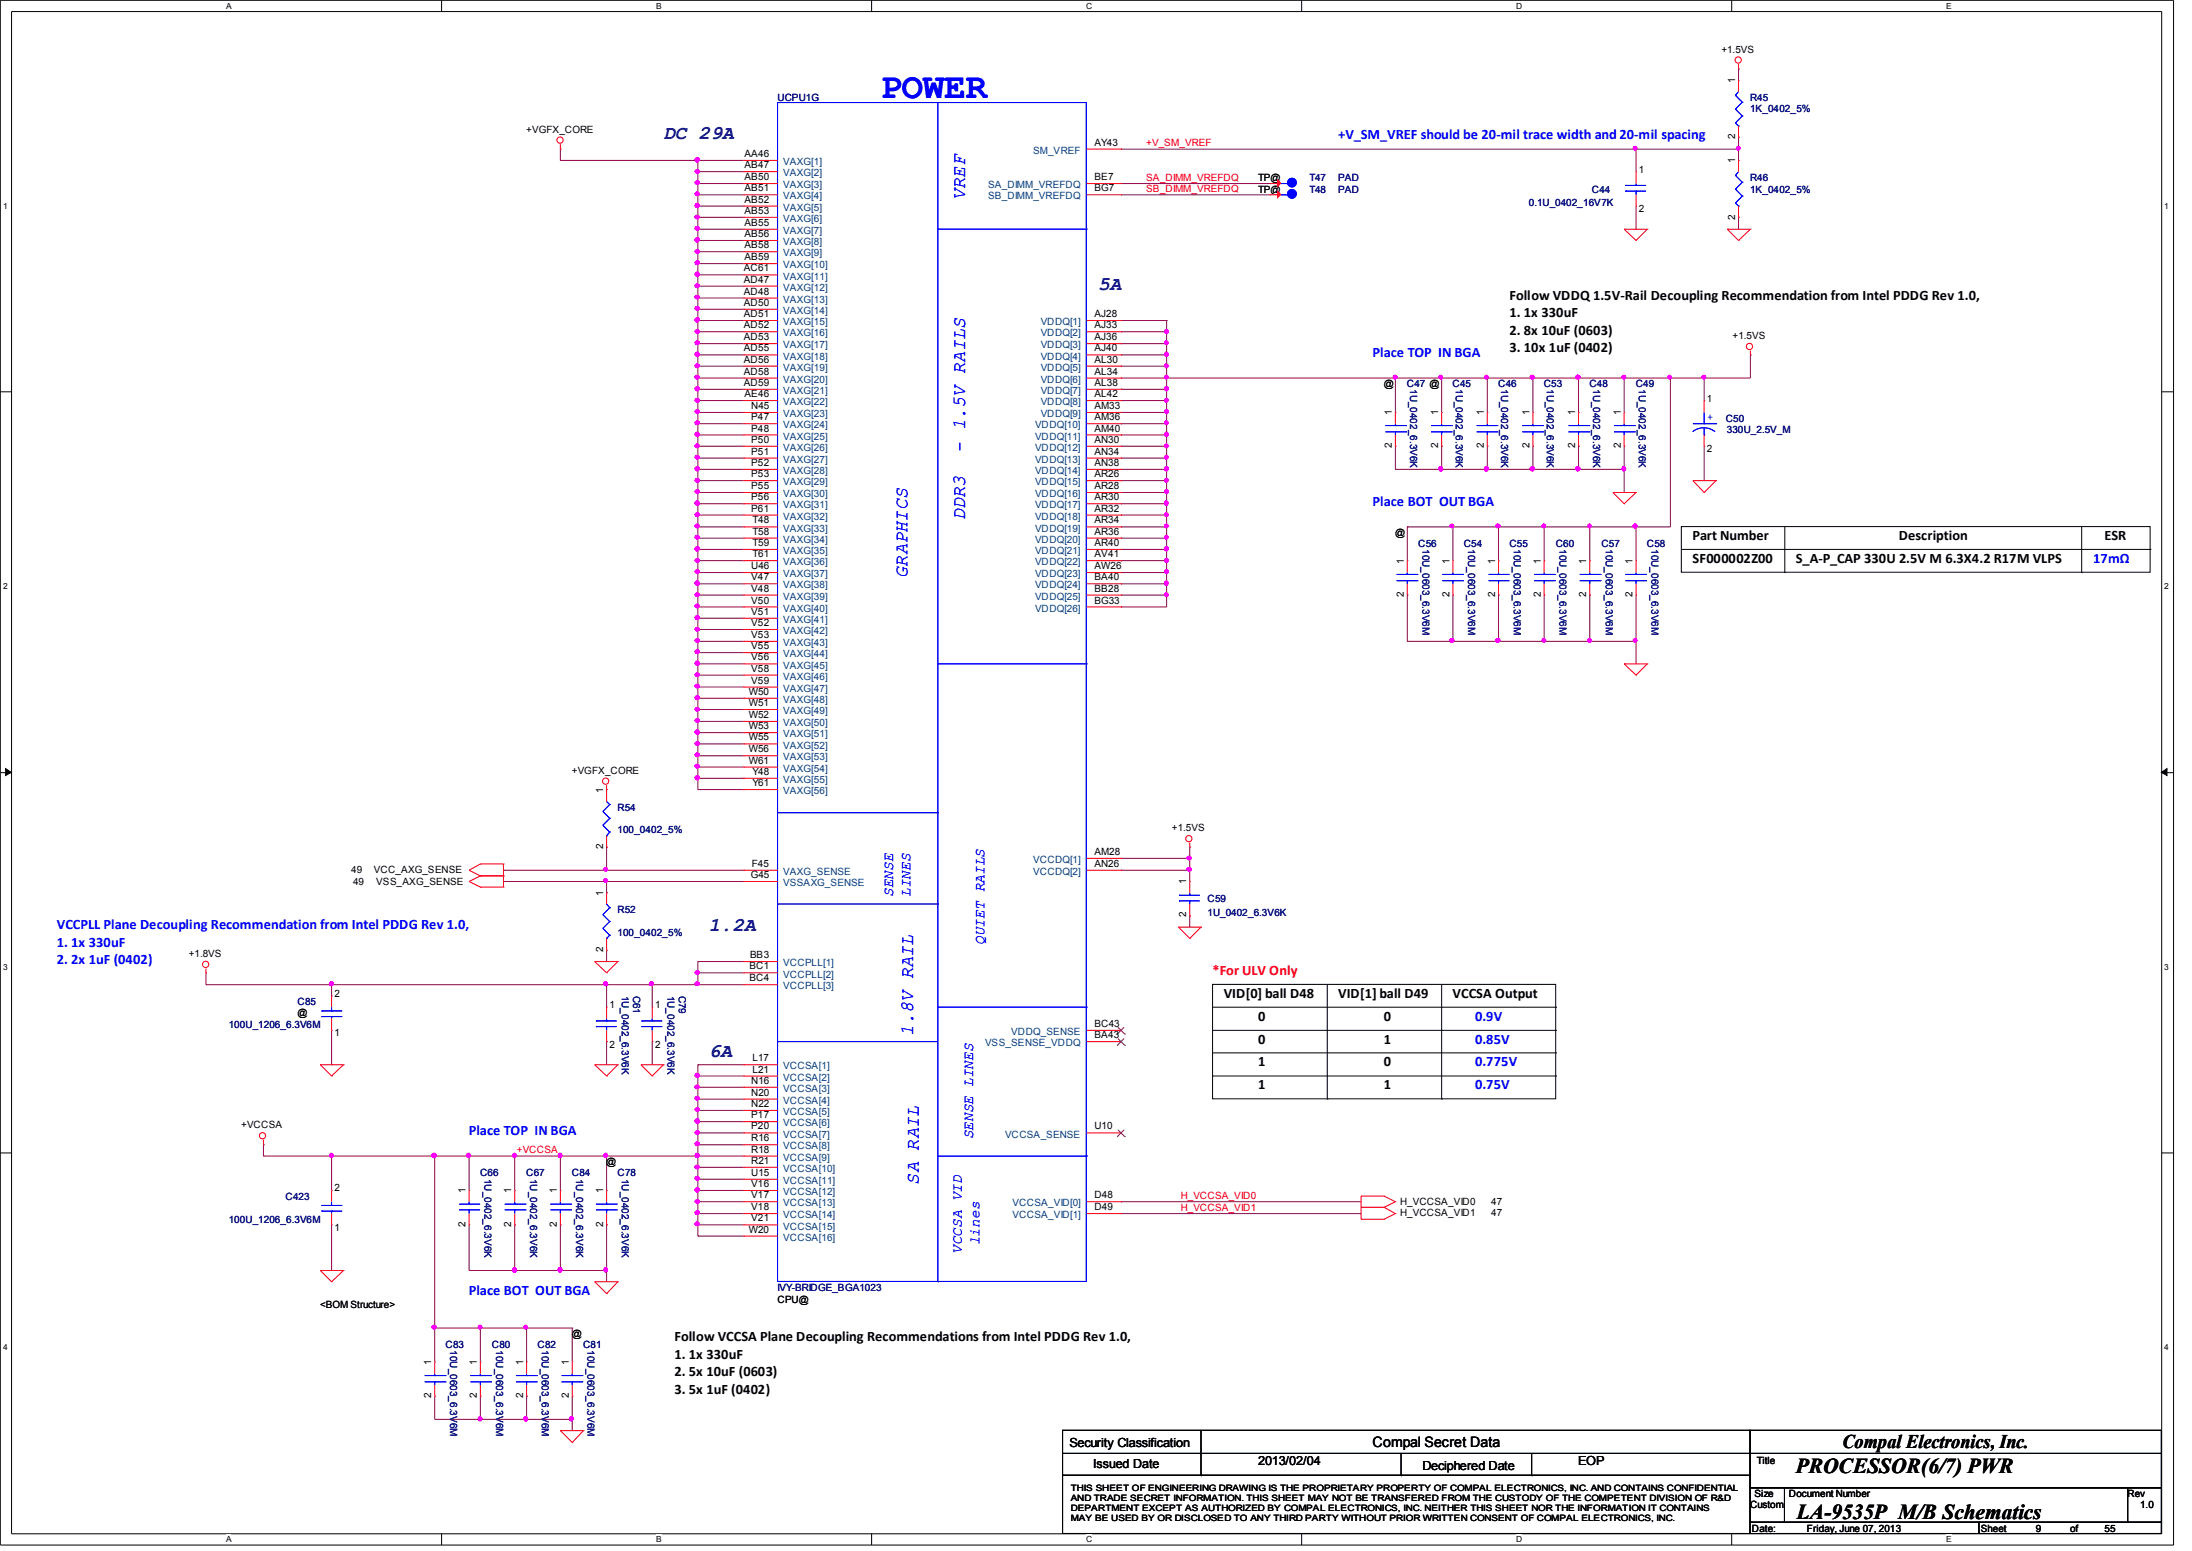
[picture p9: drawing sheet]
<svg xmlns="http://www.w3.org/2000/svg" width="297mm" height="210mm" viewBox="0 0 297 210" stroke-linecap="round" stroke-linejoin="round" font-family="sans-serif">
<defs><g id="words">
<text font-size="4.9" fill="#00f" x="119.3" y="13.3">POWER</text>
<g font-size="2.9">
<text x="243.2" y="199.5">PROCESSOR(6/7) PWR</text>
<text x="243.4" y="205.7">LA-9535P M/B Schematics</text>
</g>
<g font-size="2.6" fill="#000080">
<text x="89.8" y="18.9">DC 29A</text>
<text x="148.8" y="39.3">5A</text>
<text x="96" y="126.1">1.2A</text>
<text x="96" y="143.1">6A</text>
</g>
<text font-size="2.6" x="249.6" y="196.1">Compal Electronics, Inc.</text>
<g font-size="2.5" fill="#00f">
<text x="130.7" y="27.1" transform="rotate(-90 130.7 27.1)">VREF</text>
<text x="130.7" y="61.3" transform="rotate(-90 130.7 61.3)">- 1.5V RAILS</text>
<text x="130.7" y="70.4" transform="rotate(-90 130.7 70.4)">DDR3</text>
<text x="122.9" y="78.2" transform="rotate(-90 122.9 78.2)">GRAPHICS</text>
<text x="123.7" y="140.2" transform="rotate(-90 123.7 140.2)">1.8V RAIL</text>
<text x="124.5" y="160.4" transform="rotate(-90 124.5 160.4)">SA RAIL</text>
</g>
<g font-size="2" fill="#00f">
<text x="121" y="121.4" transform="rotate(-90 121 121.4)">SENSE</text>
<text x="123.4" y="121.4" transform="rotate(-90 123.4 121.4)">LINES</text>
<text x="133.3" y="127.9" transform="rotate(-90 133.3 127.9)">QUIET RAILS</text>
<text x="131.8" y="154.3" transform="rotate(-90 131.8 154.3)">SENSE LINES</text>
<text x="130.3" y="169.8" transform="rotate(-90 130.3 169.8)">VCCSA VID</text>
<text x="132.7" y="168.6" transform="rotate(-90 132.7 168.6)">lines</text>
</g>
<g font-size="1.9" fill="#00f">
<text x="181.3" y="18.9">+V_SM_VREF should be 20-mil trace width and 20-mil spacing</text>
<text x="185.9" y="48.3">Place TOP IN BGA</text>
<text x="185.9" y="68.5">Place BOT OUT BGA</text>
<text x="283.5" y="76.2">17mΩ</text>
<text x="7.7" y="125.8">VCCPLL Plane Decoupling Recommendation from Intel PDDG Rev 1.0,</text>
<text x="7.7" y="128.2">1. 1x 330uF</text>
<text x="7.7" y="130.6">2. 2x 1uF (0402)</text>
<text x="199.8" y="141.3">0.85V</text>
<text x="199.8" y="138.2">0.9V</text>
<text x="199.8" y="147.5">0.75V</text>
<text x="199.8" y="144.4">0.775V</text>
<text x="63.5" y="153.7">Place TOP IN BGA</text>
<text x="63.5" y="175.3">Place BOT OUT BGA</text>
</g>
<g font-size="1.9">
<text x="204.5" y="40.6">Follow VDDQ 1.5V-Rail Decoupling Recommendation from Intel PDDG Rev 1.0,</text>
<text x="204.5" y="42.9">1. 1x 330uF</text>
<text x="204.5" y="45.3">2. 8x 10uF (0603)</text>
<text x="204.5" y="47.7">3. 10x 1uF (0402)</text>
<text x="229.3" y="73.1">Part Number</text>
<text x="229.3" y="76.2">SF000002Z00</text>
<text x="243.2" y="76.2">S_A-P_CAP 330U 2.5V M 6.3X4.2 R17M VLPS</text>
<text x="257.2" y="73.1">Description</text>
<text x="285.1" y="73.1">ESR</text>
<text x="165.8" y="135.1">VID[0] ball D48</text>
<text x="181.3" y="135.1">VID[1] ball D49</text>
<text x="196.8" y="135.1">VCCSA Output</text>
<text x="170.4" y="138.2">0</text>
<text x="170.4" y="141.3">0</text>
<text x="187.5" y="138.2">0</text>
<text x="187.5" y="141.3">1</text>
<text x="170.4" y="147.5">1</text>
<text x="170.4" y="144.4">1</text>
<text x="187.5" y="144.4">0</text>
<text x="187.5" y="147.5">1</text>
<text x="91.4" y="181.6">Follow VCCSA Plane Decoupling Recommendations from Intel PDDG Rev 1.0,</text>
<text x="91.4" y="184">1. 1x 330uF</text>
<text x="91.4" y="186.3">2. 5x 10uF (0603)</text>
<text x="91.4" y="188.7">3. 5x 1uF (0402)</text>
<text x="185.9" y="195.9">Compal Secret Data</text>
</g>
<text font-size="1.9" fill="#f00" x="164.3" y="132">*For ULV Only</text>
<g font-size="1.7">
<text x="144.9" y="195.9">Security Classification</text>
<text x="148.1" y="198.8">Issued Date</text>
<text x="170.4" y="198.4">2013/02/04</text>
<text x="192.7" y="199">Deciphered Date</text>
<text x="213.8" y="198.4">EOP</text>
</g>
<g font-size="1.4">
<text x="233.2" y="7.1">+1.5VS</text>
<text x="71.3" y="17.9">+VGFX_CORE</text>
<text x="100.8" y="21.3">AA46</text>
<text x="100.8" y="22.8">AB47</text>
<text x="148.3" y="19.7">AY43</text>
<text x="222" y="23.5">1</text>
<text x="100.8" y="24.4">AB50</text>
<text x="100.8" y="25.9">AB51</text>
<text x="100.8" y="27.4">AB52</text>
<text x="100.8" y="29">AB53</text>
<text x="148.3" y="24.4">BE7</text>
<text x="148.3" y="25.9">BG7</text>
<text x="170.4" y="26.1">TP@</text>
<text x="170.4" y="24.5">TP@</text>
<text x="222" y="28.7">2</text>
<text x="100.8" y="30.6">AB55</text>
<text x="100.8" y="32.1">AB56</text>
<text x="100.8" y="33.6">AB58</text>
<text x="100.8" y="35.2">AB59</text>
<text x="100.8" y="36.7">AC61</text>
<text x="100.8" y="38.3">AD47</text>
<text x="100.8" y="39.9">AD48</text>
<text x="100.8" y="41.4">AD50</text>
<text x="100.8" y="42.9">AD51</text>
<text x="100.8" y="44.4">AD52</text>
<text x="100.8" y="46.1">AD53</text>
<text x="100.8" y="47.6">AD55</text>
<text x="148.3" y="42.9">AJ28</text>
<text x="148.3" y="44.4">AJ33</text>
<text x="148.3" y="46.1">AJ36</text>
<text x="148.3" y="47.6">AJ40</text>
<text x="234.7" y="45.9">+1.5VS</text>
<text x="100.8" y="49.1">AD56</text>
<text x="100.8" y="50.7">AD58</text>
<text x="100.8" y="52.2">AD59</text>
<text x="100.8" y="53.8">AE46</text>
<text x="148.3" y="49.1">AL30</text>
<text x="148.3" y="50.7">AL34</text>
<text x="148.3" y="52.2">AL38</text>
<text x="148.3" y="53.8">AL42</text>
<text x="187.5" y="52.4">@</text>
<text x="101.8" y="55.4">N45</text>
<text x="101.8" y="56.9">P47</text>
<text x="101.8" y="58.4">P48</text>
<text x="101.8" y="59.9">P50</text>
<text x="148.3" y="55.4">AM33</text>
<text x="148.3" y="58.4">AM40</text>
<text x="148.3" y="59.9">AN30</text>
<text x="148.3" y="56.9">AM36</text>
<text x="231.2" y="54.4">1</text>
<text x="101.8" y="61.6">P51</text>
<text x="101.8" y="63.1">P52</text>
<text x="101.8" y="64.6">P53</text>
<text x="148.3" y="61.6">AN34</text>
<text x="148.3" y="63.1">AN38</text>
<text x="148.3" y="64.6">AR26</text>
<text x="231.2" y="61.2">2</text>
<text x="101.8" y="66.2">P55</text>
<text x="101.8" y="67.7">P56</text>
<text x="101.8" y="69.3">P61</text>
<text x="101.9" y="70.9">T48</text>
<text x="148.3" y="66.2">AR28</text>
<text x="148.3" y="67.7">AR30</text>
<text x="148.3" y="69.3">AR32</text>
<text x="148.3" y="70.9">AR34</text>
<text x="101.8" y="77">U46</text>
<text x="101.9" y="72.4">T58</text>
<text x="101.9" y="73.9">T59</text>
<text x="101.9" y="75.4">T61</text>
<text x="148.3" y="72.4">AR36</text>
<text x="148.3" y="73.9">AR40</text>
<text x="148.3" y="75.4">AV41</text>
<text x="148.3" y="77">AW26</text>
<text x="189" y="72.6">@</text>
<text x="101.8" y="78.6">V47</text>
<text x="101.8" y="80.1">V48</text>
<text x="101.8" y="81.7">V50</text>
<text x="101.8" y="83.2">V51</text>
<text x="148.3" y="78.6">BA40</text>
<text x="148.3" y="80.1">BB28</text>
<text x="148.3" y="81.7">BG33</text>
<text x="101.8" y="84.8">V52</text>
<text x="101.8" y="86.4">V53</text>
<text x="101.8" y="87.9">V55</text>
<text x="101.8" y="89.4">V56</text>
<text x="101.4" y="94.1">W50</text>
<text x="101.4" y="95.6">W51</text>
<text x="101.8" y="90.9">V58</text>
<text x="101.8" y="92.5">V59</text>
<text x="101.4" y="97.2">W52</text>
<text x="101.4" y="98.7">W53</text>
<text x="101.4" y="100.2">W55</text>
<text x="101.4" y="101.9">W56</text>
<text x="77.5" y="104.7">+VGFX_CORE</text>
<text x="101.4" y="103.4">W61</text>
<text x="101.9" y="104.9">Y48</text>
<text x="101.9" y="106.4">Y61</text>
<text x="158.7" y="112.5">+1.5VS</text>
<text x="47.6" y="118.2">49</text>
<text x="47.8" y="119.8">49</text>
<text x="50.6" y="118.2">VCC_AXG_SENSE</text>
<text x="51" y="119.8">VSS_AXG_SENSE</text>
<text x="101.7" y="118.9">G45</text>
<text x="101.9" y="117.3">F45</text>
<text x="148.3" y="115.7">AM28</text>
<text x="148.3" y="117.3">AN26</text>
<text x="25.6" y="129.5">+1.8VS</text>
<text x="101.5" y="131.2">BC1</text>
<text x="101.6" y="129.7">BB3</text>
<text x="40.3" y="137.6">@</text>
<text x="45.3" y="135">2</text>
<text x="82.6" y="136.5">1</text>
<text x="88.7" y="136.5">1</text>
<text x="101.5" y="132.8">BC4</text>
<text x="45.3" y="140.2">1</text>
<text x="82.6" y="141.8">2</text>
<text x="88.7" y="141.8">2</text>
<text x="101.9" y="143.7">L17</text>
<text x="148.2" y="140.5">BA43</text>
<text x="148.3" y="139">BC43</text>
<text x="101.8" y="148.3">N20</text>
<text x="101.8" y="149.9">N22</text>
<text x="101.8" y="146.7">N16</text>
<text x="101.9" y="145.2">L21</text>
<text x="32.7" y="152.7">+VCCSA</text>
<text x="101.8" y="151.4">P17</text>
<text x="101.8" y="152.9">P20</text>
<text x="101.8" y="154.5">R16</text>
<text x="148.2" y="152.9">U10</text>
<text x="45.3" y="161.3">2</text>
<text x="82.1" y="157.7">@</text>
<text x="101.8" y="157.6">R21</text>
<text x="101.8" y="160.7">V16</text>
<text x="101.8" y="156">R18</text>
<text x="101.8" y="159.2">U15</text>
<text x="45.3" y="166.6">1</text>
<text x="101.4" y="166.9">W20</text>
<text x="101.8" y="162.2">V17</text>
<text x="101.8" y="163.8">V18</text>
<text x="101.8" y="165.4">V21</text>
<text x="148.3" y="163.8">D49</text>
<text x="148.3" y="162.2">D48</text>
<text x="189.7" y="164.7">H_VCCSA_VID1</text>
<text x="189.7" y="163.2">H_VCCSA_VID0</text>
<text x="202" y="164.7">47</text>
<text x="202" y="163.2">47</text>
<text x="43.3" y="177.1">&lt;BOM Structure&gt;</text>
<text x="105.3" y="176.4">CPU@</text>
<text x="77.5" y="181">@</text>
<text x="237.7" y="202.7">Size</text>
<text x="238" y="198.2">Title</text>
<text x="242.3" y="202.7">Document Number</text>
<text x="288.2" y="202.7">Rev</text>
<text x="237.1" y="204.2">Custom</text>
<text x="237.3" y="207.3">Date:</text>
<text x="244.8" y="207.3">Friday, June 07, 2013</text>
<text x="268.3" y="207.3">Sheet</text>
<text x="275.8" y="207.3">9</text>
<text x="280.4" y="207.3">of</text>
<text x="285.1" y="207.3">55</text>
<text x="289.9" y="204.2">1.0</text>
</g>
<g font-size="1.4" fill="#000080">
<text x="105.3" y="13.6">UCPU1G</text>
<text x="237.1" y="13.6">R45</text>
<text x="237.1" y="15.2">1K_0402_5%</text>
<text x="177.4" y="26.1">T48</text>
<text x="177.4" y="24.5">T47</text>
<text x="181.3" y="26.1">PAD</text>
<text x="181.3" y="24.5">PAD</text>
<text x="207.1" y="27.9">0.1U_0402_16V7K</text>
<text x="215.6" y="26.1">C44</text>
<text x="237.1" y="24.5">R46</text>
<text x="237.1" y="26.1">1K_0402_5%</text>
<text x="190.6" y="52.4">C47 @</text>
<text x="196.8" y="52.4">C45</text>
<text x="202.9" y="52.4">C46</text>
<text x="209.1" y="52.4">C53</text>
<text x="215.3" y="52.4">C48</text>
<text x="221.6" y="52.4">C49</text>
<text x="233.8" y="57.1">C50</text>
<text x="233.9" y="58.6">330U_2.5V_M</text>
<text x="192.1" y="74.1">C56</text>
<text x="198.3" y="74.1">C54</text>
<text x="204.5" y="74.1">C55</text>
<text x="210.7" y="74.1">C60</text>
<text x="216.9" y="74.1">C57</text>
<text x="223.1" y="74.1">C58</text>
<text x="83.6" y="109.7">R54</text>
<text x="83.6" y="112.8">100_0402_5%</text>
<text x="83.6" y="123.6">R52</text>
<text x="163.6" y="122.1">C59</text>
<text x="163.6" y="124">1U_0402_6.3V6K</text>
<text x="83.6" y="126.7">100_0402_5%</text>
<text x="40.3" y="136.1">C85</text>
<text x="31" y="139.1">100U_1206_6.3V6M</text>
<text x="65" y="159.3">C66</text>
<text x="71.3" y="159.3">C67</text>
<text x="77.5" y="159.3">C84</text>
<text x="83.6" y="159.3">C78</text>
<text x="31" y="165.5">100U_1206_6.3V6M</text>
<text x="38.7" y="162.4">C423</text>
<text x="105.3" y="174.8">IVY-BRIDGE_BGA1023</text>
<text x="60.4" y="182.5">C83</text>
<text x="66.6" y="182.5">C80</text>
<text x="72.8" y="182.5">C82</text>
<text x="79" y="182.5">C81</text>
</g>
<g font-size="1.4" fill="#004080">
<text x="106.1" y="22.4">VAXG[1]</text>
<text x="106.1" y="23.9">VAXG[2]</text>
<text x="140" y="20.8">SM_VREF</text>
<text x="106.1" y="25.5">VAXG[3]</text>
<text x="106.1" y="27">VAXG[4]</text>
<text x="106.1" y="28.5">VAXG[5]</text>
<text x="133.9" y="25.5">SA_DIMM_VREFDQ</text>
<text x="133.9" y="27">SB_DIMM_VREFDQ</text>
<text x="106.1" y="30.1">VAXG[6]</text>
<text x="106.1" y="31.7">VAXG[7]</text>
<text x="106.1" y="33.2">VAXG[8]</text>
<text x="106.1" y="34.7">VAXG[9]</text>
<text x="106.1" y="36.3">VAXG[10]</text>
<text x="106.1" y="37.8">VAXG[11]</text>
<text x="106.1" y="39.4">VAXG[12]</text>
<text x="106.1" y="41">VAXG[13]</text>
<text x="106.1" y="42.5">VAXG[14]</text>
<text x="106.1" y="44">VAXG[15]</text>
<text x="106.1" y="45.6">VAXG[16]</text>
<text x="106.1" y="47.2">VAXG[17]</text>
<text x="141" y="44">VDDQ[1]</text>
<text x="141" y="45.6">VDDQ[2]</text>
<text x="141" y="47.2">VDDQ[3]</text>
<text x="106.1" y="48.7">VAXG[18]</text>
<text x="106.1" y="50.2">VAXG[19]</text>
<text x="106.1" y="51.8">VAXG[20]</text>
<text x="106.1" y="53.3">VAXG[21]</text>
<text x="141" y="48.7">VDDQ[4]</text>
<text x="141" y="50.2">VDDQ[5]</text>
<text x="141" y="51.8">VDDQ[6]</text>
<text x="141" y="53.3">VDDQ[7]</text>
<text x="106.1" y="54.9">VAXG[22]</text>
<text x="106.1" y="56.5">VAXG[23]</text>
<text x="106.1" y="58">VAXG[24]</text>
<text x="106.1" y="59.5">VAXG[25]</text>
<text x="140.2" y="59.5">VDDQ[11]</text>
<text x="140.2" y="58">VDDQ[10]</text>
<text x="141" y="54.9">VDDQ[8]</text>
<text x="141" y="56.5">VDDQ[9]</text>
<text x="106.1" y="61">VAXG[26]</text>
<text x="106.1" y="62.7">VAXG[27]</text>
<text x="106.1" y="64.2">VAXG[28]</text>
<text x="106.1" y="65.7">VAXG[29]</text>
<text x="140.2" y="61">VDDQ[12]</text>
<text x="140.2" y="62.7">VDDQ[13]</text>
<text x="140.2" y="64.2">VDDQ[14]</text>
<text x="140.2" y="65.7">VDDQ[15]</text>
<text x="106.1" y="67.3">VAXG[30]</text>
<text x="106.1" y="68.8">VAXG[31]</text>
<text x="106.1" y="70.4">VAXG[32]</text>
<text x="106.1" y="72">VAXG[33]</text>
<text x="140.2" y="67.3">VDDQ[16]</text>
<text x="140.2" y="68.8">VDDQ[17]</text>
<text x="140.2" y="70.4">VDDQ[18]</text>
<text x="140.2" y="72">VDDQ[19]</text>
<text x="106.1" y="73.5">VAXG[34]</text>
<text x="106.1" y="75">VAXG[35]</text>
<text x="106.1" y="76.5">VAXG[36]</text>
<text x="140.2" y="73.5">VDDQ[20]</text>
<text x="140.2" y="75">VDDQ[21]</text>
<text x="140.2" y="76.5">VDDQ[22]</text>
<text x="106.1" y="78.1">VAXG[37]</text>
<text x="106.1" y="79.7">VAXG[38]</text>
<text x="106.1" y="81.2">VAXG[39]</text>
<text x="106.1" y="82.8">VAXG[40]</text>
<text x="140.2" y="78.1">VDDQ[23]</text>
<text x="140.2" y="79.7">VDDQ[24]</text>
<text x="140.2" y="81.2">VDDQ[25]</text>
<text x="140.2" y="82.8">VDDQ[26]</text>
<text x="106.1" y="84.3">VAXG[41]</text>
<text x="106.1" y="85.9">VAXG[42]</text>
<text x="106.1" y="87.5">VAXG[43]</text>
<text x="106.1" y="89">VAXG[44]</text>
<text x="106.1" y="90.5">VAXG[45]</text>
<text x="106.1" y="92">VAXG[46]</text>
<text x="106.1" y="93.6">VAXG[47]</text>
<text x="106.1" y="95.2">VAXG[48]</text>
<text x="106.1" y="96.7">VAXG[49]</text>
<text x="106.1" y="98.3">VAXG[50]</text>
<text x="106.1" y="99.8">VAXG[51]</text>
<text x="106.1" y="101.3">VAXG[52]</text>
<text x="106.1" y="103">VAXG[53]</text>
<text x="106.1" y="104.5">VAXG[54]</text>
<text x="106.1" y="106">VAXG[55]</text>
<text x="106.1" y="107.5">VAXG[56]</text>
<text x="106.1" y="118.4">VAXG_SENSE</text>
<text x="106.1" y="120">VSSAXG_SENSE</text>
<text x="140" y="116.8">VCCDQ[1]</text>
<text x="140" y="118.4">VCCDQ[2]</text>
<text x="106.1" y="130.8">VCCPLL[1]</text>
<text x="106.1" y="132.3">VCCPLL[2]</text>
<text x="106.1" y="133.9">VCCPLL[3]</text>
<text x="133.4" y="141.6">VSS_SENSE_VDDQ</text>
<text x="137" y="140.1">VDDQ_SENSE</text>
<text x="106.1" y="144.8">VCCSA[1]</text>
<text x="106.1" y="149.4">VCCSA[4]</text>
<text x="106.1" y="146.3">VCCSA[2]</text>
<text x="106.1" y="147.8">VCCSA[3]</text>
<text x="106.1" y="151">VCCSA[5]</text>
<text x="106.1" y="152.5">VCCSA[6]</text>
<text x="106.1" y="154">VCCSA[7]</text>
<text x="106.1" y="155.6">VCCSA[8]</text>
<text x="136.1" y="154">VCCSA_SENSE</text>
<text x="106.1" y="158.7">VCCSA[10]</text>
<text x="106.1" y="161.8">VCCSA[12]</text>
<text x="106.1" y="157.1">VCCSA[9]</text>
<text x="106.1" y="160.3">VCCSA[11]</text>
<text x="106.1" y="163.3">VCCSA[13]</text>
<text x="106.1" y="164.9">VCCSA[14]</text>
<text x="106.1" y="166.5">VCCSA[15]</text>
<text x="106.1" y="168">VCCSA[16]</text>
<text x="137.2" y="164.9">VCCSA_VID[1]</text>
<text x="137.2" y="163.3">VCCSA_VID[0]</text>
</g>
<g font-size="1.4" fill="#f00">
<text x="155.3" y="19.8">+V_SM_VREF</text>
<text x="155.3" y="26">SB_DIMM_VREFDQ</text>
<text x="155.3" y="24.5">SA_DIMM_VREFDQ</text>
<text x="70" y="156.1">+VCCSA</text>
<text x="159.9" y="163.9">H_VCCSA_VID1</text>
<text x="159.9" y="162.3">H_VCCSA_VID0</text>
</g>
<text font-size="1.4" fill="#00f" x="231.3" y="56.8">+</text>
<g font-size="1.3">
<text x="235" y="11.3" transform="rotate(-90 235 11.3)">1</text>
<text x="235" y="22.1" transform="rotate(-90 235 22.1)">1</text>
<text x="235" y="18.9" transform="rotate(-90 235 18.9)">2</text>
<text x="235" y="29.7" transform="rotate(-90 235 29.7)">2</text>
<text x="188.6" y="56.2" transform="rotate(-90 188.6 56.2)">1</text>
<text x="194.8" y="56.2" transform="rotate(-90 194.8 56.2)">1</text>
<text x="201" y="56.2" transform="rotate(-90 201 56.2)">1</text>
<text x="207.2" y="56.2" transform="rotate(-90 207.2 56.2)">1</text>
<text x="213.4" y="56.2" transform="rotate(-90 213.4 56.2)">1</text>
<text x="219.5" y="56.2" transform="rotate(-90 219.5 56.2)">1</text>
<text x="188.6" y="60.7" transform="rotate(-90 188.6 60.7)">2</text>
<text x="194.8" y="60.7" transform="rotate(-90 194.8 60.7)">2</text>
<text x="201" y="60.7" transform="rotate(-90 201 60.7)">2</text>
<text x="207.2" y="60.7" transform="rotate(-90 207.2 60.7)">2</text>
<text x="213.4" y="60.7" transform="rotate(-90 213.4 60.7)">2</text>
<text x="219.5" y="60.7" transform="rotate(-90 219.5 60.7)">2</text>
<text x="190.2" y="76.4" transform="rotate(-90 190.2 76.4)">1</text>
<text x="196.3" y="76.4" transform="rotate(-90 196.3 76.4)">1</text>
<text x="202.5" y="76.4" transform="rotate(-90 202.5 76.4)">1</text>
<text x="208.7" y="76.4" transform="rotate(-90 208.7 76.4)">1</text>
<text x="214.9" y="76.4" transform="rotate(-90 214.9 76.4)">1</text>
<text x="221.1" y="76.4" transform="rotate(-90 221.1 76.4)">1</text>
<text x="190.2" y="80.9" transform="rotate(-90 190.2 80.9)">2</text>
<text x="196.3" y="80.9" transform="rotate(-90 196.3 80.9)">2</text>
<text x="202.5" y="80.9" transform="rotate(-90 202.5 80.9)">2</text>
<text x="208.7" y="80.9" transform="rotate(-90 208.7 80.9)">2</text>
<text x="214.9" y="80.9" transform="rotate(-90 214.9 80.9)">2</text>
<text x="221.1" y="80.9" transform="rotate(-90 221.1 80.9)">2</text>
<text x="81.7" y="107.4" transform="rotate(-90 81.7 107.4)">1</text>
<text x="81.7" y="115" transform="rotate(-90 81.7 115)">2</text>
<text x="160.7" y="119.7" transform="rotate(-90 160.7 119.7)">1</text>
<text x="81.7" y="121.2" transform="rotate(-90 81.7 121.2)">1</text>
<text x="160.7" y="124.2" transform="rotate(-90 160.7 124.2)">2</text>
<text x="81.7" y="128.9" transform="rotate(-90 81.7 128.9)">2</text>
<text x="63.1" y="161.5" transform="rotate(-90 63.1 161.5)">1</text>
<text x="69.3" y="161.5" transform="rotate(-90 69.3 161.5)">1</text>
<text x="75.4" y="161.5" transform="rotate(-90 75.4 161.5)">1</text>
<text x="81.7" y="161.5" transform="rotate(-90 81.7 161.5)">1</text>
<text x="63.1" y="166.1" transform="rotate(-90 63.1 166.1)">2</text>
<text x="69.3" y="166.1" transform="rotate(-90 69.3 166.1)">2</text>
<text x="75.4" y="166.1" transform="rotate(-90 75.4 166.1)">2</text>
<text x="81.7" y="166.1" transform="rotate(-90 81.7 166.1)">2</text>
<text x="58.4" y="184.8" transform="rotate(-90 58.4 184.8)">1</text>
<text x="64.6" y="184.8" transform="rotate(-90 64.6 184.8)">1</text>
<text x="70.9" y="184.8" transform="rotate(-90 70.9 184.8)">1</text>
<text x="77" y="184.8" transform="rotate(-90 77 184.8)">1</text>
<text x="58.4" y="189.3" transform="rotate(-90 58.4 189.3)">2</text>
<text x="64.6" y="189.3" transform="rotate(-90 64.6 189.3)">2</text>
<text x="70.9" y="189.3" transform="rotate(-90 70.9 189.3)">2</text>
<text x="77" y="189.3" transform="rotate(-90 77 189.3)">2</text>
</g>
<g font-size="1.3" fill="#000080">
<text x="191" y="52.7" transform="rotate(90 191 52.7)">1U_0402_6.3V6K</text>
<text x="197.2" y="52.7" transform="rotate(90 197.2 52.7)">1U_0402_6.3V6K</text>
<text x="203.4" y="52.7" transform="rotate(90 203.4 52.7)">1U_0402_6.3V6K</text>
<text x="209.5" y="52.7" transform="rotate(90 209.5 52.7)">1U_0402_6.3V6K</text>
<text x="215.8" y="52.7" transform="rotate(90 215.8 52.7)">1U_0402_6.3V6K</text>
<text x="222" y="52.7" transform="rotate(90 222 52.7)">1U_0402_6.3V6K</text>
<text x="192.7" y="74.3" transform="rotate(90 192.7 74.3)">10U_0603_6.3V6M</text>
<text x="198.9" y="74.3" transform="rotate(90 198.9 74.3)">10U_0603_6.3V6M</text>
<text x="205.1" y="74.3" transform="rotate(90 205.1 74.3)">10U_0603_6.3V6M</text>
<text x="211.2" y="74.3" transform="rotate(90 211.2 74.3)">10U_0603_6.3V6M</text>
<text x="217.5" y="74.3" transform="rotate(90 217.5 74.3)">10U_0603_6.3V6M</text>
<text x="223.7" y="74.3" transform="rotate(90 223.7 74.3)">10U_0603_6.3V6M</text>
<text x="84.2" y="134.8" transform="rotate(90 84.2 134.8)">1U_0402_6.3V6K</text>
<text x="85.8" y="134.8" transform="rotate(90 85.8 134.8)">C61</text>
<text x="90.4" y="134.8" transform="rotate(90 90.4 134.8)">1U_0402_6.3V6K</text>
<text x="91.9" y="134.8" transform="rotate(90 91.9 134.8)">C79</text>
<text x="65.6" y="159.6" transform="rotate(90 65.6 159.6)">1U_0402_6.3V6K</text>
<text x="71.8" y="159.6" transform="rotate(90 71.8 159.6)">1U_0402_6.3V6K</text>
<text x="78.1" y="159.6" transform="rotate(90 78.1 159.6)">1U_0402_6.3V6K</text>
<text x="84.2" y="159.6" transform="rotate(90 84.2 159.6)">1U_0402_6.3V6K</text>
<text x="61" y="182.8" transform="rotate(90 61 182.8)">10U_0603_6.3V6M</text>
<text x="67.2" y="182.8" transform="rotate(90 67.2 182.8)">10U_0603_6.3V6M</text>
<text x="73.4" y="182.8" transform="rotate(90 73.4 182.8)">10U_0603_6.3V6M</text>
<text x="79.6" y="182.8" transform="rotate(90 79.6 182.8)">10U_0603_6.3V6M</text>
</g>
<g font-size="1.2">
<text x="145" y="201.8">THIS SHEET OF ENGINEERING DRAWING IS THE PROPRIETARY PROPERTY OF COMPAL ELECTRONICS, INC. AND CONTAINS CONFIDENTIAL</text>
<text x="145" y="203.2">AND TRADE SECRET INFORMATION. THIS SHEET MAY NOT BE TRANSFERED FROM THE CUSTODY OF THE COMPETENT DIVISION OF R&amp;D</text>
<text x="145" y="204.6">DEPARTMENT EXCEPT AS AUTHORIZED BY COMPAL ELECTRONICS, INC. NEITHER THIS SHEET NOR THE INFORMATION IT CONTAINS</text>
<text x="145" y="205.9">MAY BE USED BY OR DISCLOSED TO ANY THIRD PARTY WITHOUT PRIOR WRITTEN CONSENT OF COMPAL ELECTRONICS, INC.</text>
</g>
<g font-size="1.1">
<text x="30.6" y="1.2">A</text>
<text x="88.9" y="1.2">B</text>
<text x="147.1" y="1.2">C</text>
<text x="205.4" y="1.2">D</text>
<text x="263.6" y="1.2">E</text>
<text x=".4" y="28.3">1</text>
<text x="293.2" y="28.3">1</text>
<text x=".4" y="79.8">2</text>
<text x="293.2" y="79.8">2</text>
<text x=".4" y="131.3">3</text>
<text x="293.2" y="131.3">3</text>
<text x=".4" y="182.8">4</text>
<text x="293.2" y="182.8">4</text>
<text x="30.6" y="208.8">A</text>
<text x="88.9" y="208.8">B</text>
<text x="147.1" y="208.8">C</text>
<text x="205.4" y="208.8">D</text>
<text x="263.6" y="208.8">E</text>
</g>
</g></defs>
<path d="M0 0h294.4v209.2h-294.4zM1.6 1.6h291.2v206h-291.2z" fill="none" stroke="#000" stroke-width=".14"/>
<g fill="#fff">
<path d="M30.6 .2h.6v1.2h-.6z"/>
<path d="M30.6 207.8h.6v1.2h-.6z"/>
</g>
<path d="M59.8 0v1.6M59.8 207.6v1.6" fill="none" stroke="#000" stroke-width=".14"/>
<g fill="#fff">
<path d="M88.9 .2h.7v1.2h-.7z"/>
<path d="M88.9 207.8h.7v1.2h-.7z"/>
</g>
<path d="M118.1 0v1.6M118.1 207.6v1.6" fill="none" stroke="#000" stroke-width=".14"/>
<g fill="#fff">
<path d="M147.2 .2h.7v1.2h-.7z"/>
<path d="M147.2 207.8h.7v1.2h-.7z"/>
</g>
<path d="M176.3 0v1.6M176.3 207.6v1.6" fill="none" stroke="#000" stroke-width=".14"/>
<g fill="#fff">
<path d="M205.4 .2h.8v1.2h-.8z"/>
<path d="M205.4 207.8h.8v1.2h-.8z"/>
</g>
<path d="M234.6 0v1.6M234.6 207.6v1.6" fill="none" stroke="#000" stroke-width=".14"/>
<g fill="#fff">
<path d="M263.7 .2h.6v1.2h-.6z"/>
<path d="M263.7 207.8h.6v1.2h-.6z"/>
<path d="M.4 27.3h.6v1.2h-.6z"/>
<path d="M293.2 27.3h.6v1.2h-.6z"/>
<path d="M.4 78.7h.6v1.3h-.6z"/>
<path d="M293.2 78.7h.6v1.3h-.6z"/>
</g>
<path d="M0 53h1.6M292.8 53h1.5" fill="none" stroke="#000" stroke-width=".14"/>
<g fill="#fff">
<path d="M.4 130.3h.6v1.3h-.6z"/>
<path d="M293.2 130.3h.6v1.3h-.6z"/>
</g>
<path d="M0 104.6h1.6M292.8 104.6h1.5" fill="none" stroke="#000" stroke-width=".14"/>
<path d="M.8 104.1l.7 .5-.7 .4zM292.8 104.6l.7-.5v.9z" fill="#000" stroke="#000" stroke-width=".14"/>
<g fill="#fff">
<path d="M.4 181.8h.6v1.2h-.6z"/>
<path d="M293.2 181.8h.6v1.2h-.6z"/>
</g>
<g fill="none" stroke="#000" stroke-width=".14">
<path d="M227.8 71.3h63.5v6.2h-63.5zM227.8 74.4h63.5M241.8 77.5h.1M241.8 71.3v6.2M282 77.5h.1M282 71.3v6.2M291.3 74.4h.1M164.3 133.3h46.4v15.5h-46.4zM164.3 136.4h46.5M164.3 139.5h46.5M179.8 133.3v15.5M195.3 133.3v15.5"/>
<path d="M210.8 136.4h.1M210.8 139.5h.1M0 156.1h1.6M164.3 145.7h46.5M164.3 142.5h46.5M179.8 148.8h.1M195.3 148.8h.1M210.8 145.7h.1M210.8 142.5h.1M292.8 156.1h1.5M143.9 193.6h93.2v3.2h-93.2zM143.9 196.8h93.2v2.9h-93.2z"/>
<path d="M143.9 199.7h93.2v7.9h-93.2zM162.7 196.8h.1M162.7 199.8h.1M162.7 193.7v6.1M189.8 199.8h.1M189.8 196.8v3M207.5 199.8h.1M207.5 196.8v3M237.1 193.6h55.7v3.2h-55.7zM237.1 196.8h55.7v4.6h-55.7zM237.1 201.4h4.6v4.7h-4.6zM237.1 206.1h31v1.5h-31z"/>
<path d="M241.7 201.4h46.5v4.7h-46.5zM268.1 206.1h24.7v1.5h-24.7zM288.2 201.4h4.6v4.7h-4.6z"/>
</g>
<g fill="none" stroke="#800040" stroke-width=".14">
<path d="M235.5 9.4h.1M235.5 18.6h.1M235.5 9.4v1.5M235.5 18.6v3.1M75.9 21.7h.1M75.9 20.2h.1M75.9 21.7h24.8M75.9 20.2v1.5M94.5 26.4h.1M94.5 29.4h.1M94.5 27.9h.1M94.5 24.8h.1"/>
<path d="M94.5 23.2h.1M94.5 35.7h.1M94.5 34.1h.1M94.5 31h.1M94.5 32.6h.1M94.5 21.7h.1M94.5 38.7h.1M94.5 37.2h.1M94.5 21.7v85.2M94.5 29.4h6.2M94.5 35.7h6.2M94.5 24.8h6.2"/>
<path d="M94.5 31h6.2M94.5 32.6h6.2M94.5 23.2h6.2M94.5 26.4h6.2M94.5 27.9h6.2M94.5 34.1h6.2M94.5 37.2h6.2M94.5 38.7h6.2M151.8 20.2h.1M151.8 20.2h83.7M151.8 24.8h20.2M151.8 26.4h20.2"/>
<path d="M172 26.4h.1M172 24.8h.1M221.6 20.2h.1M221.6 31h.1M221.6 20.2v3M221.6 27.9v3.1M235.5 20.2h.1M235.5 29.4h.1M235.5 29.4v1.6M94.5 49.6h.1M94.5 51.2h.1M94.5 46.5h.1"/>
<path d="M94.5 48h.1M94.5 43.4h.1M94.5 40.3h.1M94.5 41.9h.1M94.5 54.2h.1M94.5 44.9h.1M94.5 52.7h.1M94.5 55.8h.1M94.5 57.4h.1M94.5 58.9h.1M94.5 51.2h6.2M94.5 48h6.2"/>
<path d="M94.5 49.6h6.2M94.5 46.5h6.2M94.5 44.9h6.2M94.5 43.4h6.2M94.5 52.7h6.2M94.5 54.2h6.2M94.5 57.4h6.2M94.5 55.8h6.2M94.5 58.9h6.2M94.5 40.3h6.2M94.5 41.9h6.2M151.8 48h.1"/>
<path d="M151.8 49.6h.1M151.8 46.5h.1M151.8 44.9h.1M151.8 43.4h.1M151.8 52.7h.1M151.8 54.2h.1M151.8 57.4h.1M151.8 55.8h.1M151.8 51.2h.1M151.8 58.9h.1M151.8 48h6.2M151.8 49.6h6.2"/>
<path d="M151.8 46.5h6.2M151.8 44.9h6.2M151.8 43.4h6.2M151.8 52.7h6.2M151.8 54.2h6.2M151.8 57.4h6.2M151.8 55.8h6.2M151.8 58.9h6.2M158 48h.1M158 43.4h.1M158 44.9h.1M158 49.6h.1"/>
<path d="M158 52.7h.1M158 54.2h.1M158 51.2h.1M158 46.5h.1M158 55.8h.1M158 58.9h.1M158 57.4h.1M158 43.4v38.8h-6.2M189 51.2h.1M189 51.2v4.6M195.3 51.2h.1M195.3 51.2v4.6"/>
<path d="M201.5 51.2h.1M201.5 51.2v4.6M207.6 51.2h.1M207.6 51.2v4.6M213.8 51.2h.1M213.8 51.2v4.6M220 51.2h.1M220 51.2v4.6M226.3 51.2h.1M226.3 51.2v20.1h-35.7M230.8 51.2h.1M230.8 51.2v3"/>
<path d="M237.1 48h.1M237.1 48v3.2h-85.3M94.5 63.5h.1M94.5 65.1h.1M94.5 68.2h.1M94.5 74.4h.1M94.5 66.7h.1M94.5 69.7h.1M94.5 72.9h.1M94.5 62h.1M94.5 71.3h.1M94.5 60.4h.1"/>
<path d="M94.5 79h.1M94.5 75.9h.1M94.5 77.5h.1M94.5 71.3h6.2M94.5 62h6.2M94.5 63.5h6.2M94.5 65.1h6.2M94.5 60.4h6.2M94.5 69.7h6.2M94.5 74.4h6.2M94.5 72.9h6.2M94.5 68.2h6.2"/>
<path d="M94.5 66.7h6.2M94.5 77.5h6.2M94.5 79h6.2M94.5 75.9h6.2M151.8 62h.1M151.8 63.5h.1M151.8 65.1h.1M151.8 60.4h.1M151.8 69.7h.1M151.8 71.3h.1M151.8 74.4h.1M151.8 72.9h.1"/>
<path d="M151.8 68.2h.1M151.8 77.5h.1M151.8 79h.1M151.8 75.9h.1M151.8 71.3h6.2M151.8 62h6.2M151.8 63.5h6.2M151.8 65.1h6.2M151.8 60.4h6.2M151.8 69.7h6.2M151.8 74.4h6.2M151.8 72.9h6.2"/>
<path d="M151.8 68.2h6.2M151.8 66.7h6.2M151.8 77.5h6.2M151.8 79h6.2M151.8 75.9h6.2M158 74.4h.1M158 62h.1M158 63.5h.1M158 60.4h.1M158 66.7h.1M158 72.9h.1M158 69.7h.1"/>
<path d="M158 71.3h.1M158 68.2h.1M158 65.1h.1M158 77.5h.1M158 79h.1M158 75.9h.1M189 60.4h.1M189 63.5h.1M189 63.5h31M189 60.4v3.1M190.6 71.3h.1M190.6 71.3v4.6"/>
<path d="M195.3 63.5h.1M195.3 60.4h.1M195.3 60.4v3.1M196.8 71.3h.1M196.8 71.3v4.6M201.5 60.4h.1M201.5 63.5h.1M201.5 60.4v3.1M203 71.3h.1M203 71.3v4.6M207.6 63.5h.1M207.6 60.4h.1"/>
<path d="M207.6 60.4v3.1M209.2 71.3h.1M209.2 71.3v4.6M213.8 63.5h.1M213.8 60.4h.1M213.8 60.4v3.1M215.3 71.3h.1M215.3 71.3v4.6M220 60.4h.1M220 63.5h.1M220 60.4v6.3M221.6 71.3h.1"/>
<path d="M221.6 71.3v4.6M230.8 65.1h.1M230.8 60.4v4.7M94.5 83.7h.1M94.5 80.6h.1M94.5 88.3h.1M94.5 85.2h.1M94.5 94.5h.1M94.5 99.2h.1M94.5 86.8h.1M94.5 82.2h.1M94.5 97.7h.1"/>
<path d="M94.5 96.1h.1M94.5 93h.1M94.5 89.9h.1M94.5 91.4h.1M94.5 86.8h6.2M94.5 82.2h6.2M94.5 80.6h6.2M94.5 83.7h6.2M94.5 88.3h6.2M94.5 85.2h6.2M94.5 99.2h6.2M94.5 94.5h6.2"/>
<path d="M94.5 97.7h6.2M94.5 93h6.2M94.5 91.4h6.2M94.5 89.9h6.2M94.5 96.1h6.2M151.8 82.2h.1M151.8 80.6h.1M151.8 80.6h6.2M158 80.6h.1M190.6 80.6h.1M190.6 86.8h.1M190.6 86.8h31"/>
<path d="M190.6 80.6v6.2M196.8 80.6h.1M196.8 86.8h.1M196.8 80.6v6.2M203 86.8h.1M203 80.6h.1M203 80.6v6.2M209.2 80.6h.1M209.2 86.8h.1M209.2 80.6v6.2M215.3 86.8h.1M215.3 80.6h.1"/>
<path d="M215.3 80.6v6.2M221.6 80.6h.1M221.6 86.8h.1M221.6 80.6v9.3M68.2 119.3h.1M68.2 117.8h.1M68.2 117.8h32.5M68.2 119.3h32.5M82.2 117.8h.1M82.2 119.3h.1M82.2 114.7h.1M82.2 114.7v3.1"/>
<path d="M82.2 119.3v1.6M94.5 106.9h.1M94.5 103.8h.1M94.5 100.7h.1M94.5 102.3h.1M94.5 105.4h.1M94.5 106.9h6.2M94.5 103.8h6.2M94.5 100.7h6.2M94.5 102.3h6.2M94.5 105.4h6.2M100.7 106.9h.1"/>
<path d="M100.7 105.4h.1M151.8 116.2h.1M151.8 117.8h.1M151.8 116.2h9.4M151.8 117.8h9.4M161.2 116.2h.1M161.2 117.8h.1M161.2 114.7h.1M161.2 114.7v4.6M27.9 133.3h.1M27.9 131.7h.1M27.9 133.3h72.8"/>
<path d="M27.9 131.7v1.6M44.9 133.3h.1M44.9 133.3v1.5M44.9 139.5v4.6M82.2 133.3h.1M82.2 120.9h.1M82.2 128.7h.1M82.2 128.7v1.5M82.2 133.3v3.1M88.3 133.3h.1M88.3 133.3v3.1M94.5 133.3h.1"/>
<path d="M94.5 130.2h.1M94.5 131.7h.1M94.5 130.2v3.1M94.5 131.7h6.2M94.5 130.2h6.2M161.2 124h.1M161.2 124v1.5M35.7 155h.1M35.7 156.5h.1M35.7 156.5h65M35.7 155v1.5M44.9 156.5h.1"/>
<path d="M44.9 144.1h.1M44.9 156.5v4.7M58.9 156.5h.1M58.9 156.5v27.9M63.5 156.5h.1M63.5 156.5v4.7M69.7 156.5h.1M69.7 156.5v4.7M75.9 156.5h.1M75.9 156.5v4.7M82.2 156.5h.1M82.2 141h.1"/>
<path d="M82.2 141v3.1M82.2 156.5v4.7M88.3 141h.1M88.3 141v3.1M94.5 148.8h.1M94.5 150.3h.1M94.5 156.5h.1M94.5 158h.1M94.5 159.6h.1M94.5 147.2h.1M94.5 144.1h.1M94.5 145.7h.1"/>
<path d="M94.5 153.4h.1M94.5 151.8h.1M94.5 155h.1M94.5 144.1v23.2M94.5 150.3h6.2M94.5 158h6.2M94.5 159.6h6.2M94.5 148.8h6.2M94.5 147.2h6.2M94.5 144.1h6.2M94.5 145.7h6.2M94.5 153.4h6.2"/>
<path d="M94.5 151.8h6.2M94.5 155h6.2M44.9 172h.1M44.9 165.8v6.2M58.9 179.8h.1M58.9 179.8h18.6M63.5 165.8h.1M63.5 172h.1M63.5 165.8v6.2M63.5 172h18.7M65.1 179.8h.1M65.1 179.8v4.6"/>
<path d="M69.7 165.8h.1M69.7 172h.1M69.7 165.8v6.2M71.3 179.8h.1M71.3 179.8v4.6M75.9 165.8h.1M75.9 172h.1M75.9 165.8v6.2M77.5 179.8h.1M77.5 179.8v4.6M82.2 165.8h.1M82.2 172h.1"/>
<path d="M82.2 165.8v7.7M94.5 165.8h.1M94.5 164.3h.1M94.5 161.2h.1M94.5 162.7h.1M94.5 167.3h.1M94.5 165.8h6.2M94.5 164.3h6.2M94.5 167.3h6.2M94.5 162.7h6.2M94.5 161.2h6.2M151.8 164.3h.1"/>
<path d="M151.8 162.7h.1M151.8 164.3h32.6M151.8 162.7h32.6M58.9 189h.1M58.9 189v3.2h18.6M65.1 189h.1M65.1 192.2h.1M65.1 189v3.2M71.3 192.2h.1M71.3 189h.1M71.3 189v3.2M77.5 189h.1"/>
<path d="M77.5 192.2h.1M77.5 189v4.7"/>
</g>
<g fill="#f0f" stroke="#f0f" stroke-width=".14">
<circle cx="94.4" cy="105.3" r=".3"/>
<circle cx="94.5" cy="148.7" r=".28"/>
<circle cx="235.5" cy="20.1" r=".25"/>
<circle cx="221.5" cy="20.1" r=".25"/>
<circle cx="65" cy="179.7" r=".25"/>
<circle cx="161.1" cy="116.2" r=".28"/>
<circle cx="94.5" cy="131.7" r=".28"/>
<circle cx="82" cy="133.2" r=".25"/>
<circle cx="44.9" cy="133.2" r=".25"/>
<circle cx="94.5" cy="133.2" r=".28"/>
<circle cx="158" cy="49.5" r=".25"/>
<circle cx="158" cy="48" r=".28"/>
<circle cx="158" cy="44.9" r=".25"/>
<circle cx="158" cy="52.6" r=".28"/>
<circle cx="158" cy="54.2" r=".25"/>
<circle cx="158" cy="46.4" r=".25"/>
<circle cx="158" cy="57.2" r=".25"/>
<circle cx="158" cy="51.1" r=".25"/>
<circle cx="158" cy="55.7" r=".25"/>
<circle cx="226.1" cy="51.1" r=".25"/>
<circle cx="161.1" cy="117.7" r=".28"/>
<circle cx="94.5" cy="158" r=".28"/>
<circle cx="94.4" cy="161.1" r=".3"/>
<circle cx="94.5" cy="159.5" r=".28"/>
<circle cx="94.5" cy="162.6" r=".28"/>
<circle cx="94.5" cy="164.2" r=".28"/>
<circle cx="94.5" cy="165.7" r=".28"/>
<circle cx="158" cy="61.9" r=".25"/>
<circle cx="158" cy="63.5" r=".28"/>
<circle cx="158" cy="58.8" r=".28"/>
<circle cx="158" cy="60.4" r=".25"/>
<circle cx="158" cy="66.5" r=".25"/>
<circle cx="158" cy="68.1" r=".28"/>
<circle cx="158" cy="74.3" r=".28"/>
<circle cx="158" cy="72.7" r=".25"/>
<circle cx="158" cy="69.7" r=".25"/>
<circle cx="158" cy="71.2" r=".25"/>
<circle cx="158" cy="65" r=".25"/>
<circle cx="158" cy="77.4" r=".25"/>
<circle cx="158" cy="80.5" r=".25"/>
<circle cx="158" cy="79" r=".28"/>
<circle cx="158" cy="75.9" r=".25"/>
<circle cx="58.8" cy="156.4" r=".3"/>
<circle cx="94.5" cy="49.5" r=".28"/>
<circle cx="94.5" cy="26.2" r=".28"/>
<circle cx="94.5" cy="51.1" r=".28"/>
<circle cx="94.5" cy="29.4" r=".28"/>
<circle cx="94.4" cy="27.8" r=".3"/>
<circle cx="94.5" cy="24.7" r=".28"/>
<circle cx="94.5" cy="23.2" r=".28"/>
<circle cx="94.5" cy="35.6" r=".28"/>
<circle cx="94.5" cy="34" r=".28"/>
<circle cx="94.5" cy="46.4" r=".28"/>
<circle cx="94.4" cy="48" r=".3"/>
<circle cx="94.4" cy="21.6" r=".3"/>
<circle cx="94.4" cy="43.3" r=".3"/>
<circle cx="94.5" cy="40.2" r=".28"/>
<circle cx="94.4" cy="37.1" r=".3"/>
<circle cx="94.5" cy="41.7" r=".28"/>
<circle cx="94.5" cy="54.2" r=".28"/>
<circle cx="94.4" cy="32.5" r=".3"/>
<circle cx="94.5" cy="30.9" r=".28"/>
<circle cx="94.5" cy="44.9" r=".28"/>
<circle cx="94.4" cy="52.6" r=".3"/>
<circle cx="94.4" cy="63.5" r=".3"/>
<circle cx="94.5" cy="55.7" r=".28"/>
<circle cx="94.5" cy="38.7" r=".28"/>
<circle cx="94.4" cy="74.3" r=".3"/>
<circle cx="94.5" cy="57.2" r=".28"/>
<circle cx="94.4" cy="68.1" r=".3"/>
<circle cx="94.5" cy="65" r=".28"/>
<circle cx="94.5" cy="66.5" r=".28"/>
<circle cx="94.5" cy="69.7" r=".28"/>
<circle cx="94.5" cy="72.7" r=".28"/>
<circle cx="94.5" cy="61.9" r=".28"/>
<circle cx="94.4" cy="58.8" r=".3"/>
<circle cx="94.5" cy="60.4" r=".28"/>
<circle cx="94.5" cy="71.2" r=".28"/>
<circle cx="94.5" cy="88.2" r=".28"/>
<circle cx="94.5" cy="80.5" r=".28"/>
<circle cx="94.4" cy="79" r=".3"/>
<circle cx="94.4" cy="83.6" r=".3"/>
<circle cx="94.5" cy="75.9" r=".28"/>
<circle cx="94.4" cy="94.4" r=".3"/>
<circle cx="94.5" cy="103.7" r=".28"/>
<circle cx="94.5" cy="77.4" r=".28"/>
<circle cx="94.5" cy="96" r=".28"/>
<circle cx="94.5" cy="82" r=".28"/>
<circle cx="94.5" cy="85.2" r=".28"/>
<circle cx="94.5" cy="86.7" r=".28"/>
<circle cx="94.5" cy="102.2" r=".28"/>
<circle cx="94.4" cy="99.1" r=".3"/>
<circle cx="94.5" cy="97.5" r=".28"/>
<circle cx="94.5" cy="100.7" r=".28"/>
<circle cx="94.4" cy="89.8" r=".3"/>
<circle cx="94.5" cy="92.9" r=".28"/>
<circle cx="94.5" cy="91.4" r=".28"/>
<circle cx="94.4" cy="145.6" r=".3"/>
<circle cx="94.5" cy="147.2" r=".28"/>
<circle cx="94.5" cy="150.2" r=".28"/>
<circle cx="44.9" cy="156.4" r=".28"/>
<circle cx="82" cy="117.7" r=".25"/>
<circle cx="82" cy="119.2" r=".25"/>
<circle cx="82" cy="156.4" r=".28"/>
<circle cx="75.8" cy="156.4" r=".28"/>
<circle cx="69.7" cy="156.4" r=".28"/>
<circle cx="63.5" cy="156.4" r=".3"/>
<circle cx="94.4" cy="156.4" r=".3"/>
<circle cx="82" cy="171.9" r=".28"/>
<circle cx="69.7" cy="171.9" r=".28"/>
<circle cx="75.8" cy="171.9" r=".28"/>
<circle cx="71.2" cy="179.7" r=".25"/>
<circle cx="77.4" cy="192.1" r=".28"/>
<circle cx="71.2" cy="192.1" r=".28"/>
<circle cx="65" cy="192.1" r=".28"/>
<circle cx="207.6" cy="63.5" r=".3"/>
<circle cx="213.7" cy="63.5" r=".3"/>
<circle cx="219.9" cy="63.5" r=".28"/>
<circle cx="213.8" cy="51.1" r=".28"/>
<circle cx="220" cy="51.1" r=".25"/>
<circle cx="221.5" cy="71.2" r=".25"/>
<circle cx="230.8" cy="51.1" r=".25"/>
<circle cx="58.8" cy="179.7" r=".28"/>
<circle cx="201.3" cy="51.1" r=".25"/>
<circle cx="195.2" cy="51.1" r=".25"/>
<circle cx="189" cy="51.1" r=".25"/>
<circle cx="207.6" cy="51.1" r=".28"/>
<circle cx="201.3" cy="63.5" r=".28"/>
<circle cx="195.1" cy="63.5" r=".28"/>
<circle cx="196.7" cy="86.7" r=".25"/>
<circle cx="209.1" cy="86.7" r=".25"/>
<circle cx="202.9" cy="86.7" r=".28"/>
<circle cx="196.7" cy="71.2" r=".25"/>
<circle cx="202.9" cy="71.2" r=".28"/>
<circle cx="215.3" cy="86.7" r=".25"/>
<circle cx="215.3" cy="71.2" r=".25"/>
<circle cx="88.2" cy="133.2" r=".25"/>
<circle cx="209.1" cy="71.2" r=".25"/>
<circle cx="94.4" cy="151.8" r=".3"/>
<circle cx="94.5" cy="153.3" r=".28"/>
<circle cx="94.5" cy="154.9" r=".28"/>
<circle cx="221.5" cy="86.7" r=".25"/>
</g>
<g fill="none" stroke="#f00" stroke-width=".14">
<path d="M75.9 19.5v.7M235.5 9.4h.1M235.5 10.9h.1M235.5 18.6h.1M235.5 8.7v.7M235.5 10.9v1.5M235.5 17.1v1.5M75.9 20.2h.1M100.7 21.7h.1M100.7 23.2h.1M100.7 24.8h.1M100.7 26.4h.1"/>
<path d="M100.7 27.9h.1M100.7 29.4h.1M100.7 31h.1M100.7 32.6h.1M100.7 34.1h.1M100.7 35.7h.1M100.7 37.2h.1M100.7 38.7h.1M100.7 31h4.7M100.7 26.4h4.7M100.7 24.8h4.7M100.7 21.7h4.7"/>
<path d="M100.7 23.2h4.7M100.7 27.9h4.7M100.7 29.4h4.7M100.7 32.6h4.7M100.7 34.1h4.7M100.7 35.7h4.7M100.7 37.2h4.7M100.7 38.7h4.7M147.2 26.4h4.6M147.2 24.8h4.6M147.2 20.2h4.6M151.8 20.2h.1"/>
<path d="M151.8 24.8h.1M151.8 26.4h.1M172 26.4h.1M172 24.8h.1M172 26.4h1.5M172 24.8h1.5M220 31h.1M220 31h3.1M220 31l1.6 1.6M221.6 32.6h.1M221.6 23.2h.1M221.6 27.9h.1"/>
<path d="M221.6 23.2v1.6M221.6 26.4v1.5M223.1 31h.1M223.1 31l-1.5 1.6M234 31h.1M234 31h3.1M234 31l1.5 1.6M235.5 32.6h.1M235.5 21.7h.1M235.5 29.4h.1M235.5 21.7v1.5M235.5 27.9v1.5"/>
<path d="M237.1 31h.1M237.1 31l-1.6 1.6M100.7 40.3h.1M100.7 41.9h.1M100.7 43.4h.1M100.7 44.9h.1M100.7 46.5h.1M100.7 48h.1M100.7 49.6h.1M100.7 51.2h.1M100.7 52.7h.1M100.7 54.2h.1"/>
<path d="M100.7 55.8h.1M100.7 57.4h.1M100.7 58.9h.1M100.7 40.3h4.7M100.7 41.9h4.7M100.7 43.4h4.7M100.7 44.9h4.7M100.7 46.5h4.7M100.7 48h4.7M100.7 49.6h4.7M100.7 51.2h4.7M100.7 52.7h4.7"/>
<path d="M100.7 54.2h4.7M100.7 55.8h4.7M100.7 57.4h4.7M100.7 58.9h4.7M147.2 43.4h4.6M147.2 44.9h4.6M147.2 46.5h4.6M147.2 48h4.6M147.2 49.6h4.6M147.2 51.2h4.6M147.2 52.7h4.6M147.2 54.2h4.6"/>
<path d="M147.2 55.8h4.6M147.2 57.4h4.6M147.2 58.9h4.6M151.8 58.9h.1M151.8 43.4h.1M151.8 44.9h.1M151.8 46.5h.1M151.8 48h.1M151.8 49.6h.1M151.8 51.2h.1M151.8 52.7h.1M151.8 54.2h.1"/>
<path d="M151.8 55.8h.1M151.8 57.4h.1M189 55.8h.1M189 55.8v1.6M189 58.9v1.5M195.3 55.8h.1M195.3 55.8v1.6M195.3 58.9v1.5M201.5 55.8h.1M201.5 55.8v1.6M201.5 58.9v1.5M207.6 55.8h.1"/>
<path d="M207.6 55.8v1.6M207.6 58.9v1.5M213.8 55.8h.1M213.8 55.8v1.6M213.8 58.9v1.5M220 55.8h.1M220 55.8v1.6M220 58.9v1.5M230.8 54.2h.1M230.8 54.2v1.6M230.8 58.9v1.5M237.1 48h.1"/>
<path d="M237.1 47.5v.5M100.7 60.4h.1M100.7 62h.1M100.7 63.5h.1M100.7 65.1h.1M100.7 66.7h.1M100.7 68.2h.1M100.7 69.7h.1M100.7 71.3h.1M100.7 72.9h.1M100.7 74.4h.1M100.7 75.9h.1"/>
<path d="M100.7 77.5h.1M100.7 79h.1M100.7 65.1h4.7M100.7 66.7h4.7M100.7 60.4h4.7M100.7 62h4.7M100.7 63.5h4.7M100.7 68.2h4.7M100.7 69.7h4.7M100.7 71.3h4.7M100.7 72.9h4.7M100.7 74.4h4.7"/>
<path d="M100.7 75.9h4.7M100.7 77.5h4.7M100.7 79h4.7M147.2 65.1h4.6M147.2 66.7h4.6M147.2 60.4h4.6M147.2 62h4.6M147.2 63.5h4.6M147.2 68.2h4.6M147.2 69.7h4.6M147.2 71.3h4.6M147.2 72.9h4.6"/>
<path d="M147.2 74.4h4.6M147.2 75.9h4.6M147.2 77.5h4.6M147.2 79h4.6M151.8 60.4h.1M151.8 62h.1M151.8 63.5h.1M151.8 65.1h.1M151.8 66.7h.1M151.8 68.2h.1M151.8 69.7h.1M151.8 71.3h.1"/>
<path d="M151.8 72.9h.1M151.8 74.4h.1M151.8 75.9h.1M151.8 77.5h.1M151.8 79h.1M189 60.4h.1M190.6 75.9h.1M190.6 75.9v1.6M190.6 79v1.6M195.3 60.4h.1M196.8 75.9h.1M196.8 75.9v1.6"/>
<path d="M196.8 79v1.6M201.5 60.4h.1M203 75.9h.1M203 75.9v1.6M203 79v1.6M207.6 60.4h.1M209.2 75.9h.1M209.2 75.9v1.6M209.2 79v1.6M213.8 60.4h.1M215.3 75.9h.1M215.3 75.9v1.6"/>
<path d="M215.3 79v1.6M218.5 66.7h.1M218.5 66.7h3.1M218.5 66.7l1.5 1.5M220 68.2h.1M220 60.4h.1M221.6 66.7h.1M221.6 75.9h.1M221.6 66.7l-1.6 1.5M221.6 75.9v1.6M221.6 79v1.6M229.3 65.1h.1"/>
<path d="M229.3 65.1h3.2M229.3 65.1l1.5 1.6M230.8 66.7h.1M230.8 60.4h.1M232.5 65.1h.1M232.5 65.1l-1.7 1.6M100.7 80.6h.1M100.7 82.2h.1M100.7 83.7h.1M100.7 85.2h.1M100.7 86.8h.1M100.7 88.3h.1"/>
<path d="M100.7 89.9h.1M100.7 91.4h.1M100.7 93h.1M100.7 94.5h.1M100.7 96.1h.1M100.7 97.7h.1M100.7 99.2h.1M100.7 89.9h4.7M100.7 80.6h4.7M100.7 82.2h4.7M100.7 83.7h4.7M100.7 85.2h4.7"/>
<path d="M100.7 86.8h4.7M100.7 88.3h4.7M100.7 91.4h4.7M100.7 93h4.7M100.7 94.5h4.7M100.7 96.1h4.7M100.7 97.7h4.7M100.7 99.2h4.7M147.2 80.6h4.6M147.2 82.2h4.6M151.8 80.6h.1M151.8 82.2h.1"/>
<path d="M190.6 80.6h.1M196.8 80.6h.1M203 80.6h.1M209.2 80.6h.1M215.3 80.6h.1M220 89.9h.1M220 89.9h3.1M220 89.9l1.6 1.5M221.6 91.4h.1M221.6 80.6h.1M223.1 89.9h.1M223.1 89.9l-1.5 1.5"/>
<path d="M63.5 117.8h.1M63.5 119.3h.1M63.5 117.8l1.6 .8M63.5 119.3l1.6 .8M65.1 117h.1M65.1 118.6h.1M65.1 117l-1.6 .8M65.1 117h3.1M65.1 118.6h3.1M65.1 118.6l-1.6 .7M68.2 117h.1M68.2 118.6h.1"/>
<path d="M68.2 117v3.1M82.2 106.9h.1M82.2 114.7h.1M82.2 106.3v2.2M82.2 113.2v1.5M100.7 100.7h.1M100.7 102.3h.1M100.7 103.8h.1M100.7 105.4h.1M100.7 106.9h.1M100.7 117.8h.1M100.7 119.3h.1"/>
<path d="M100.7 100.7h4.7M100.7 102.3h4.7M100.7 103.8h4.7M100.7 105.4h4.7M100.7 106.9h4.7M100.7 117.8h4.7M100.7 119.3h4.7M147.2 117.8h4.6M147.2 116.2h4.6M151.8 116.2h.1M151.8 117.8h.1M161.2 114.7h.1"/>
<path d="M161.2 119.3h.1M161.2 114.1v.6M161.2 119.3v1.6M27.9 131.7h.1M27.9 131.1v.6M44.9 139.5h.1M44.9 134.8h.1M44.9 134.8v1.6M44.9 137.9v1.6M65.1 120.1h.1M65.1 120.1h3.1M68.2 120.1h.1"/>
<path d="M80.6 130.2h.1M80.6 130.2h3.1M80.6 130.2l1.6 1.5M82.2 131.7h.1M82.2 120.9h.1M82.2 128.7h.1M82.2 136.4h.1M82.2 120.9v1.5M82.2 127v1.7M82.2 136.4v1.5M82.2 139.5v1.5M83.7 130.2h.1"/>
<path d="M83.7 130.2l-1.5 1.5M88.3 136.4h.1M88.3 136.4v1.5M88.3 139.5v1.5M100.7 130.2h.1M100.7 131.7h.1M100.7 133.3h.1M100.7 130.2h4.7M100.7 131.7h4.7M100.7 133.3h4.7M147.2 139.5h4.6M151.8 139.5h.1"/>
<path d="M159.6 125.5h.1M159.6 125.5h3.1M159.6 125.5l1.6 1.5M161.2 127h.1M161.2 124h.1M161.2 122.4v1.6M162.7 125.5h.1M162.7 125.5l-1.5 1.5M35.7 155h.1M35.7 154.3v.7M43.4 144.1h.1M43.4 144.1h3.1"/>
<path d="M43.4 144.1l1.5 1.6M44.9 145.7h.1M46.5 144.1h.1M46.5 144.1l-1.6 1.6M80.6 144.1h.1M80.6 144.1h3.1M80.6 144.1l1.6 1.6M82.2 145.7h.1M82.2 141h.1M83.7 144.1h.1M83.7 144.1l-1.5 1.6M86.8 144.1h.1"/>
<path d="M86.8 144.1h3.1M86.8 144.1l1.5 1.6M88.3 145.7h.1M88.3 141h.1M89.9 144.1h.1M89.9 144.1l-1.6 1.6M100.7 144.1h.1M100.7 158h.1M100.7 148.8h.1M100.7 150.3h.1M100.7 151.8h.1M100.7 156.5h.1"/>
<path d="M100.7 159.6h.1M100.7 145.7h.1M100.7 147.2h.1M100.7 153.4h.1M100.7 155h.1M100.7 144.1h4.7M100.7 153.4h4.7M100.7 158h4.7M100.7 148.8h4.7M100.7 150.3h4.7M100.7 151.8h4.7M100.7 156.5h4.7"/>
<path d="M100.7 159.6h4.7M100.7 145.7h4.7M100.7 147.2h4.7M100.7 155h4.7M147.2 153.4h4.6M147.2 141h4.6M151.8 153.4h.1M151.8 141h.1M43.4 172h.1M43.4 172h3.1M43.4 172l1.5 1.5M44.9 173.5h.1"/>
<path d="M44.9 165.8h.1M44.9 161.2h.1M44.9 161.2v1.5M44.9 164.3v1.5M46.5 172h.1M46.5 172l-1.6 1.5M63.5 161.2h.1M63.5 165.8h.1M63.5 161.2v1.5M63.5 164.3v1.5M69.7 161.2h.1M69.7 165.8h.1"/>
<path d="M69.7 161.2v1.5M69.7 164.3v1.5M75.9 161.2h.1M75.9 165.8h.1M75.9 161.2v1.5M75.9 164.3v1.5M80.6 173.5h.1M80.6 173.5h3.1M80.6 173.5l1.6 1.6M82.2 175.1h.1M82.2 161.2h.1M82.2 165.8h.1"/>
<path d="M82.2 161.2v1.5M82.2 164.3v1.5M83.7 173.5h.1M83.7 173.5l-1.5 1.6M100.7 161.2h.1M100.7 162.7h.1M100.7 164.3h.1M100.7 165.8h.1M100.7 167.3h.1M100.7 164.3h4.7M100.7 161.2h4.7M100.7 162.7h4.7"/>
<path d="M100.7 165.8h4.7M100.7 167.3h4.7M147.2 164.3h4.6M147.2 162.7h4.6M151.8 164.3h.1M151.8 162.7h.1M184.4 163.4h.1M184.4 165.1h.1M184.4 161.9h.1M184.4 163.4h3.1M184.4 161.9v3.2M184.4 165.1h3.1"/>
<path d="M184.4 161.9h3.1M187.5 163.4h.1M187.5 165.1h.1M187.5 161.9h.1M187.5 163.4l1.5 .9M187.5 161.9l1.5 .8M189 164.3h.1M189 162.7h.1M189 164.3l-1.5 .8M189 162.7l-1.5 .7M58.9 184.4h.1M58.9 189h.1"/>
<path d="M58.9 184.4v1.6M58.9 187.5v1.5M65.1 184.4h.1M65.1 189h.1M65.1 184.4v1.6M65.1 187.5v1.5M71.3 184.4h.1M71.3 189h.1M71.3 184.4v1.6M71.3 187.5v1.5M75.9 193.7h.1M75.9 193.7h3.1"/>
<path d="M75.9 193.7l1.6 1.6M77.5 195.3h.1M77.5 184.4h.1M77.5 189h.1M77.5 184.4v1.6M77.5 187.5v1.5M79 193.7h.1M79 193.7l-1.5 1.6"/>
<circle cx="75.9" cy="19" r=".42"/>
<circle cx="235.5" cy="8.1" r=".42"/>
<circle cx="237" cy="46.9" r=".42"/>
<circle cx="82" cy="105.7" r=".42"/>
<circle cx="161" cy="113.5" r=".42"/>
<circle cx="27.9" cy="130.6" r=".42"/>
<circle cx="35.6" cy="153.8" r=".42"/>
</g>
<g fill="none" stroke="#00f" stroke-width=".14">
<path d="M105.3 13.9h41.9v159.6h-41.9zM127 13.9v159.6M235.1 12.9h.1M235.1 14.8h.1M235.1 16.6h.1M235.1 12.9l.9 .9M235.1 14.8l.9 .9M235.1 16.6l.4 .5M235.5 17.1h.1M235.5 12.4l-.4 .5M236 13.8h.1M236 15.7h.1"/>
<path d="M236 13.8l-.9 1M236 15.7l-.9 .9M127 31h20.2M147.2 31h.1M173.5 26.4h1M173.5 24.8h1M174.5 26.4h.1M174.5 24.8h.1M220.2 25.9h.1M220.2 25.1h.1M220.2 25.9h2.8M220.2 25.1h2.8"/>
<path d="M221.6 25.1h.1M221.6 25.9h.1M221.6 24.8v.3M221.6 25.9v.5M235.1 23.7h.1M235.1 25.6h.1M235.1 27.5h.1M235.1 23.7l.9 1M235.1 25.6l.9 .9M235.1 27.5l.4 .4M235.5 27.9h.1M235.5 23.2l-.4 .5"/>
<path d="M236 24.7h.1M236 26.5h.1M236 24.7l-.9 .9M236 26.5l-.9 1M187.7 58.5h2.8M187.7 57.6h2.8M189 57.6h.1M189 58.5h.1M189 57.4v.2M189 58.5v.4M190.5 58.5h.1M190.5 57.6h.1"/>
<path d="M193.8 58.5h2.8M193.8 57.6h2.8M195.3 57.6h.1M195.3 58.5h.1M195.3 57.4v.2M195.3 58.5v.4M196.6 58.5h.1M196.6 57.6h.1M200 58.5h2.8M200 57.6h2.8M201.5 57.6h.1M201.5 58.5h.1"/>
<path d="M201.5 57.4v.2M201.5 58.5v.4M202.8 58.5h.1M202.8 57.6h.1M206.2 58.5h2.8M206.2 57.6h2.8M207.6 57.6h.1M207.6 58.5h.1M207.6 57.4v.2M207.6 58.5v.4M209 58.5h.1M209 57.6h.1"/>
<path d="M212.5 58.5h2.8M212.5 57.6h2.8M213.8 57.6h.1M213.8 58.5h.1M213.8 57.4v.2M213.8 58.5v.4M215.3 58.5h.1M215.3 57.6h.1M218.7 58.5h2.7M218.7 57.6h2.7M220 57.6h.1M220 58.5h.1"/>
<path d="M220 57.4v.2M220 58.5v.4M221.4 58.5h.1M221.4 57.6h.1M229.3 58.4a2.44 2.44 0 0 1 3 0M229.3 57.4h3.2M230.8 57.4h.1M230.8 58.9h.1M230.8 55.8v1.6M230.8 58v.9M232.5 57.4h.1M189.2 78.6h2.8"/>
<path d="M189.2 77.8h2.8M190.6 77.8h.1M190.6 78.6h.1M190.6 77.5v.3M190.6 78.6v.4M192 78.6h.1M192 77.8h.1M195.4 78.6h2.8M195.4 77.8h2.8M196.8 77.8h.1M196.8 78.6h.1M196.8 77.5v.3"/>
<path d="M196.8 78.6v.4M198.2 78.6h.1M198.2 77.8h.1M201.6 78.6h2.7M201.6 77.8h2.7M203 77.8h.1M203 78.6h.1M203 77.5v.3M203 78.6v.4M204.3 78.6h.1M204.3 77.8h.1M207.8 78.6h2.8"/>
<path d="M207.8 77.8h2.8M209.2 77.8h.1M209.2 78.6h.1M209.2 77.5v.3M209.2 78.6v.4M210.6 78.6h.1M210.6 77.8h.1M214 78.6h2.8M214 77.8h2.8M215.3 77.8h.1M215.3 78.6h.1M215.3 77.5v.3"/>
<path d="M215.3 78.6v.4M216.8 78.6h.1M216.8 77.8h.1M220.2 78.6h2.8M220.2 77.8h2.8M221.6 77.8h.1M221.6 78.6h.1M221.6 77.5v.3M221.6 78.6v.4M223 78.6h.1M223 77.8h.1M127 89.9h20.2"/>
<path d="M147.2 89.9h.1M81.7 109.9h.1M81.7 111.7h.1M81.7 109.9l.9 .9M81.7 111.7l.9 .9M82.2 113.2h.1M82.2 108.5l.4 .4M82.6 108.9h.1M82.6 110.8h.1M82.6 112.6h.1M82.6 108.9l-.9 1M82.6 110.8l-.9 .9"/>
<path d="M82.6 112.6l-.4 .6M105.4 110h21.6M127 110h.1M43.6 136.9h.1M43.6 137.6h.1M43.6 136.9h2.8M43.6 137.6h2.8M44.9 137.6h.1M44.9 136.9h.1M44.9 136.4v.5M44.9 137.6v.3M80.7 139h.1"/>
<path d="M80.7 138.2h.1M80.7 139h2.8M80.7 138.2h2.8M81.7 123.8h.1M81.7 125.7h.1M81.7 123.8l.9 1M81.7 125.7l.9 .9M82.2 127h.1M82.2 138.2h.1M82.2 139h.1M82.2 122.4l.4 .5M82.2 137.9v.3"/>
<path d="M82.2 139v.5M82.6 122.9h.1M82.6 124.8h.1M82.6 126.6h.1M82.6 122.9l-.9 .9M82.6 124.8l-.9 .9M82.6 126.6l-.4 .4M86.9 139h.1M86.9 138.2h.1M86.9 139h2.8M86.9 138.2h2.8M88.3 138.2h.1"/>
<path d="M88.3 139h.1M88.3 137.9v.3M88.3 139v.5M105.4 122.4h21.6M127 122.4h.1M127 136.4h20.2M147.2 136.4h.1M159.7 122h.1M159.7 121.2h.1M159.7 122h2.8M159.7 121.2h2.8M161.2 121.2h.1"/>
<path d="M161.2 122h.1M161.2 120.9v.3M161.2 122v.4M105.4 141h.1M105.4 141h21.6M127 156.5h20.2M147.2 156.5h.1M43.6 163.2h.1M43.6 164h.1M43.6 163.2h2.8M43.6 164h2.8M44.9 164h.1"/>
<path d="M44.9 163.2h.1M44.9 162.7v.5M44.9 164v.3M62.2 163.8h2.7M62.2 163h2.7M63.5 163h.1M63.5 163.8h.1M63.5 162.7v.3M63.5 163.8v.5M64.9 163.8h.1M64.9 163h.1M68.4 163.8h2.8"/>
<path d="M68.4 163h2.8M69.7 163h.1M69.7 163.8h.1M69.7 162.7v.3M69.7 163.8v.5M71.2 163.8h.1M71.2 163h.1M74.5 163.8h2.8M74.5 163h2.8M75.9 163h.1M75.9 163.8h.1M75.9 162.7v.3"/>
<path d="M75.9 163.8v.5M77.3 163.8h.1M77.3 163h.1M80.7 163.8h2.8M80.7 163h2.8M82.2 163h.1M82.2 163.8h.1M82.2 162.7v.3M82.2 163.8v.5M83.5 163.8h.1M83.5 163h.1M127 173.5h.1"/>
<path d="M57.5 187.1h2.8M57.5 186.2h2.8M58.9 186.2h.1M58.9 187.1h.1M58.9 186v.2M58.9 187.1v.4M60.3 187.1h.1M60.3 186.2h.1M63.7 187.1h2.8M63.7 186.2h2.8M65.1 186.2h.1M65.1 187.1h.1"/>
<path d="M65.1 186v.2M65.1 187.1v.4M66.5 187.1h.1M66.5 186.2h.1M69.9 187.1h2.8M69.9 186.2h2.8M71.3 186.2h.1M71.3 187.1h.1M71.3 186v.2M71.3 187.1v.4M72.7 187.1h.1M72.7 186.2h.1"/>
<path d="M76.1 187.1h2.8M76.1 186.2h2.8M77.5 186.2h.1M77.5 187.1h.1M77.5 186v.2M77.5 187.1v.4M78.9 187.1h.1M78.9 186.2h.1"/>
</g>
<g fill="#00f" stroke="#00f" stroke-width=".14">
<circle cx="175" cy="26.2" r=".59"/>
<circle cx="175" cy="24.7" r=".59"/>
</g>
<g fill="#f00" stroke="#f00" stroke-width=".14">
<path d="M173.1 25.9l.4 .4-.4 .5z"/>
<path d="M173.1 24.4l.4 .4-.4 .4z"/>
</g>
<path d="M151.3 140h.1M151.4 139.1l1 .9M152.3 139.1l-1 .9M152.4 140h.1M151.3 153.9h.1M151.3 141.5h.1M151.4 153l1 .9M151.4 140.6l1 .9M152.3 153l-1 .9M152.3 140.6l-1 .9M152.4 153.9h.1M152.4 141.5h.1" fill="none" stroke="#804000" stroke-width=".14"/>
<use href="#words"/>
</svg>
